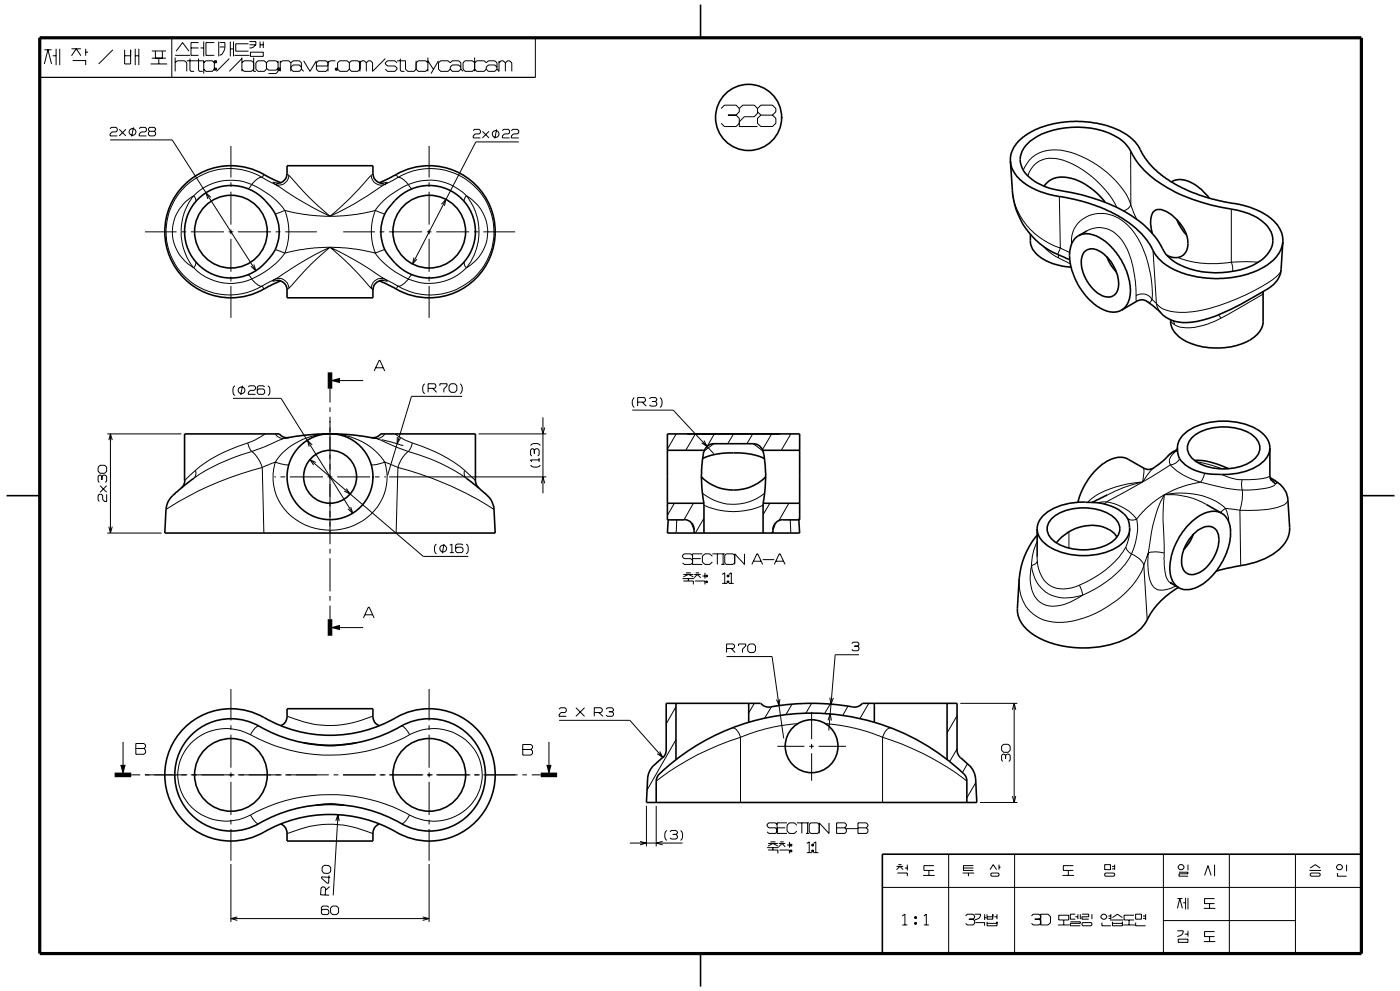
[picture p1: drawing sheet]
<svg xmlns="http://www.w3.org/2000/svg" width="297mm" height="210mm" viewBox="0 0 297 210" stroke-linecap="round" stroke-linejoin="round" font-family="sans-serif">
<g fill="none" stroke="#000" stroke-width=".21">
<path d="M8.4 8h105.1l-.1 8.4h-105zM9.4 10.5h1.5M9.4 13.5l.8-3 .7 3M11.2 11.8h.7M11.9 10.3v3.5M12.7 10.3v3.5M15.2 10.3h1.9M15.2 11.8l1-1.5 .9 1.5M15.4 12.8h2.8v1M18.2 10.3v1.5M18.2 11h.5M23.9 10.5l-3 3"/>
<path d="M26.4 11.8h1.3M26.4 10.5v3h1.3v-3M28.7 11.8h.7M28.7 10.3v3.5M29.4 10.3v3.5M31.9 13.5h3.5M32.2 12.3h3M32.2 10.8h3M32.9 10.8v1.5M33.6 12.3v1.2M34.4 10.8v1.5M36.4 8v8.4"/>
<path d="M37.1 11.7h3.2M37.1 13.3l.4-.4h1.6l.5 .4v1.8M37.1 12.2v2.9M37.3 10.8l1.4-1.8 1.3 1.8M39.6 12.9h3.6v2.7M40.3 12.4v2.5l.2 .2h.6M40.5 10.2h1.6M42.1 12.4v2.5l.2 .2h.7M42.1 9h-1.6v2.7h1.6M42.5 10.2h.7M43.2 13.3l.4-.4h1.4l.4 .4h.5v-.4h-.5v2h.5v-.5h-.5M43.2 14.6l.4 .5h1.4l.4-.5"/>
<path d="M43.2 8.8v3.1M45.4 9h-1.8v2.7h1.8M45.7 12.9v.4M45.7 14.4v.5M46.4 8.8v3.1M46.6 9h1.1a2.36 2.36 0 0 1-1.1 2.7M46.6 9.9h1.1M48.6 12.4l-2.7 2.7M48.8 8.8v3.1M48.8 10.4h.7M49.5 8.8v3.1M49.7 11.7h3.2"/>
<path d="M51.3 13.3l.4-.4h1.6l.5 .4M51.3 14.6l.4 .5h1.6l.5-.5M51.3 12.4l-2.7 2.7M51.3 12.2v2.9M52.7 9.3h-2.7v1.5h2.7M52.9 8.8h1.3v.7M52.9 9.5h1.3M53.1 11h2.7v.9h-2.7zM53.8 12.2v2.9h.4M54.2 9.5a1.44 1.44 0 0 1-1.3 .7M54.2 13.3l.5-.4h1.3l.5 .4v1.3l-.5 .5h-1.3l-.5-.5zM55.1 8.8v1.4"/>
<path d="M55.1 9.5h.7M55.8 8.8v1.4M56.5 13.3l.4-.4h1.6l.4 .4M56.5 14.4l.4 .5h1.6l.4-.5h.5M58.9 14.9h.5M58.9 12.9v2.2l-.4 .5h-1.6M59.2 14.4v.5M59.4 13.3l.5-.4h1.3l.4 .4M59.4 12.9v2.2M61.6 13.3v1.8M61.6 13.3l.5-.4h1.4l.4 .4v1.3M61.6 14.6l.5 .5h1.4l.4-.5"/>
<path d="M61.6 14.2l.5-.4h1.4l.4 .4M63.9 14.6l.4 .5M64.3 12.9l1.4 2.2 1.4-2.2M67.1 14h2.4M69.5 12.9v2.2M71.1 12.9h-1.1l-.5 .4-.4-.4h-1.6l-.4 .4v1.3l.4 .5h1.6l.4-.5M71.3 14.4v.5M71.5 14.6l.5 .5h1.6l.4-.5M74 13.3l-.4-.4h-1.6l-.5 .4v1.6h-.4v-.5h.4M74 13.3l.5-.4h1.3l.5 .4 .4-.4h.5l.4 .4M74 14.6l.5 .5h1.3l.5-.5M74 13.3v1.3"/>
<path d="M76.3 12.9v2.2M77.6 13.3v1.8M81.7 12.4l-2.8 2.7v-1.8l-.4-.4h-.4l-.5 .4M84.2 13.3l-.5-.4h-1.6l-.4 .4v.2l.4 .5h1.6l.5 .4v.2l-.5 .5h-1.6l-.4-.5M84.2 12.9h1.7v1.7l.5 .5h1.4l.4-.5M84.8 12.4v2.5l.2 .2h.7M88.2 12.9v1.7M88.2 13.3l.4-.4h1.6l.5 .4M88.2 14.6l.4 .5h1.6l.5-.5M90.7 12.2v2.9M90.7 12.9l1.1 1.7M92.9 12.9l-1.5 2.7"/>
<path d="M95.4 14.6l-.4 .5h-1.6l-.5-.5v-1.3l.5-.4h1.6l.4 .4 .4-.4h1.4l.5 .4v1.3M95.4 14.6l.4 .5h1.4l.5-.5M97.7 14.2l-.5-.4h-1.4l-.4 .4v.4M97.7 14.6l.4 .5M100.6 12.2v2.9M103 14.6l.5 .5h1.4l.4-.5M103 14.6l-.4 .5h-1.6l-.4-.5-.5 .5h-1.5l-.5-.5v-1.3l.5-.4h1.5l.5 .4 .4-.4h1.6l.4 .4 .5-.4h1.4l.4 .4v1.3M105.3 14.2l-.4-.4h-1.4l-.5 .4v.4M105.7 13.3l.5-.4h.4l.5 .4M105.7 12.9v2.2l-.4-.5M107.1 13.3l.5-.4h.4l.5 .4v1.8M107.1 13.3v1.8"/>
<path d="M23.3 29.6h13.2l17.7 27.8M23.3 27.3l.3-.3h1l.2 .3v.4l-.2 .2h-.9l-.4 .5v.4h1.5M25.3 27.4l1.4 1.4M26.7 27.4l-1.4 1.4M28.3 27l-.4 1.9M29.5 27.3l.3-.3h1l.2 .3v.4l-.2 .2h-.9l-.4 .5v.4h1.5M31.7 27.8l-.2-.3v-.2l.2-.3h1l.3 .3v.2l-.3 .3M31.7 27.8l-.2 .3v.4l.2 .3h1l.3-.3v-.4l-.3-.3M31.7 27.8h1M48.9 30.9v6.7M48.9 38.6v1M53.3 39.1a11 11 0 0 0-12.2 2.3"/>
<path d="M53.3 39.1a16.4 16.4 0 0 1 7.1 5.5M53.3 39.1l-.3 .5-.5 .4M55.6 37.6a13.4 13.4 0 0 0-20.4 11.5 13.4 13.4 0 0 0 20.4 11.5M55.6 37.6l2.8 1.5M55.6 37.6a2.74 2.74 0 0 0-2.3 1.5M55.9 37l-.3 .6M58.4 39.1a78.5 78.5 0 0 0 11.5 6.7M58.8 38.8l-.9-.2 .5 .5M60.8 36.7l.4 .5M61.2 37.2a76.7 76.7 0 0 0 8.7 8.6M61.2 37.2a2.13 2.13 0 0 1-2.8 1.9M78.7 37.2a80.1 80.1 0 0 1-8.8 8.6"/>
<path d="M78.7 37.2a2.14 2.14 0 0 0 2.8 1.9M79 36.7l-.3 .5M81.1 38.8l.9-.1-.5 .4M81.5 39.1a77 77 0 0 1-11.6 6.7M83.9 37l.4 .6M84.3 37.6a13.4 13.4 0 0 1 20.4 11.5 13.4 13.4 0 0 1-20.4 11.5M84.3 37.6l-2.8 1.5M84.3 37.6a2.76 2.76 0 0 1 2.2 1.5M86.5 39.1a16.4 16.4 0 0 0-7 5.5M86.5 39.1l.4 .6 .5 .3M86.5 39.1a11 11 0 0 1 12.3 2.3M90.9 30.9v6.7"/>
<path d="M90.9 38.6v1M100.3 27.7l.2-.3h1.1l.2 .3v.4l-.2 .3h-.9l-.4 .4v.4h1.5M102.2 27.8l1.4 1.4M103.6 27.8l-1.4 1.4M105.2 27.4l-.3 1.9M106.5 27.7l.2-.3h1l.3 .3v.4l-.3 .3h-.8l-.4 .4v.4h1.5M108.4 27.7l.3-.3h.9l.3 .3v.4l-.3 .3h-.8l-.4 .4v.4h1.5M109.9 30.1h-9.1l-13.4 25.8M152.8 23l.7-.7h2.5l.7 .7M152.8 26.1l.7 .7h2.5l.7-.7M154.3 24.4h1.7M156 24.4l.7 .7v1.7h3.8"/>
<path d="M156.7 23v.7l-.7 .7M156.7 23l.7-.7h2.5l.6 .7M160.5 23l.7-.7h2.5l.7 .7v.7l-.7 .7M160.5 23v1l-.6 .7h-2.2l-1 1.1M160.5 23.7l.7 .7M161.2 24.4h2.5M161.2 24.4l-.7 .7v1l.7 .7h2.5l.7-.7v-1l-.7-.7M216.9 36a6.6 6.6 0 0 1 7-4.2 20.3 20.3 0 0 1 13.3 7.4l1.5 2 .9 2.1M217.8 37.3a5.1 5.1 0 0 1 6.6-3.6 20.5 20.5 0 0 1 12.3 10.2M239.6 32v11.3M30.7 49.1h6.7M38.4 49.1h1.1"/>
<path d="M40.4 49.1h7.1M41.1 56.7a10.9 10.9 0 0 0 12.2 2.4M41.1 41.4a8.7 8.7 0 0 0 0 15.3M41.1 41.4l-.2 .3a12.3 12.3 0 0 0 .2 15M41.1 41.5a1.23 1.23 0 0 1 .3 1.3M41.4 55.4a1.35 1.35 0 0 1-.3 1.3M44.7 41.8l-1.1-.9 .5 1.3M48.4 49.1h1M48.9 40.6v7M48.9 48.6v1M48.9 50.6v7M48.9 58.6v1"/>
<path d="M50.4 49.1h7M52.5 58.2l.5 .4 .3 .5M53.3 59.1a2.72 2.72 0 0 0 2.3 1.5M53.8 56l.4 1.4-1-1M58.3 52.9l2.1 .7M58.4 59.1a2.13 2.13 0 0 1 2.8 1.9M58.4 59.1l-2.8 1.5M58.4 59.1l-.5 .5 .8-.2M58.4 49.1h1M60.4 44.6l-2.1 .7M60.4 44.6l5.3 1 4.2 .2M60.4 53.6a17.2 17.2 0 0 1-7.1 5.5"/>
<path d="M60.4 44.6a12.5 12.5 0 0 1 0 9M60.4 49.1h6.7M69.9 52.4a72.7 72.7 0 0 0-8.7 8.6M69.9 52.4a80.8 80.8 0 0 0-11.5 6.7M69.9 52.4l-4.7 .3-4.8 .9M69.9 52.4l4.5 .2 5.1 1M69.9 52.4a65.7 65.7 0 0 1 8.8 8.6M69.9 52.4a74.3 74.3 0 0 1 11.6 6.7M72.7 49.1h6.8M79.5 44.6l-4.1 .8-2.7 .3-2.8 .1M79.5 53.6a17.2 17.2 0 0 0 7 5.5M79.5 44.6l2 .7"/>
<path d="M79.5 44.6a12.4 12.4 0 0 0 0 9M80.4 49.1h1M81.5 59.1a2.15 2.15 0 0 0-2.8 1.9M81.5 59.1l2.8 1.5M81.5 59.1l.5 .5-.8-.2M81.5 52.9l-2 .7M82.5 49.1h6.9M86.5 59.1a2.88 2.88 0 0 1-2.2 1.5M87.4 58.2l-.3 .1-.6 .8M87.7 54.6l-.3 1.3 .9-1M90.5 49.1h.9M90.9 40.6v7"/>
<path d="M90.9 48.6v1M90.9 50.6v7M90.9 58.6v1M92.4 49.1h7M93.6 43.3l.9-1-.3 1.3M98.5 55.4a1.25 1.25 0 0 0 .3 1.3M98.8 56.7a11.1 11.1 0 0 1-12.3 2.4M98.8 41.4a8.7 8.7 0 0 1 0 15.3M98.8 41.4l-.2 .4a.79 .79 0 0 0-.1 1M98.8 41.4l.4 .5a12.3 12.3 0 0 1-.4 14.8M100.5 49.1h.9M102.4 49.1h6.8"/>
<path d="M214.5 40.4a14.2 14.2 0 0 0 10.2 12.1M221.1 52.2l.3 .3a9.9 9.9 0 0 0 2.8 2.1M224.2 54.6l2.6 1.3M224.4 54l-.2 .6M224.5 41.6l.2 10.9M224.7 52.5l2 1M224.7 52.5l-.5 1.4M227.1 51.6a5.9 5.9 0 0 1 6.7-6.4 9.2 9.2 0 0 1 7.3 5.2 24.3 24.3 0 0 1 3 13M230.3 48.9a5.6 5.6 0 0 1 7.4 1.9 18.7 18.7 0 0 1 3 10v1.9M236.5 57.5l.1 .1M239.6 43.3v.2a2.13 2.13 0 0 1-1.5 1.2M239.6 43.3l1.3 3.1"/>
<path d="M244.3 53l.8 11.3M249.6 54.5l1.9 .7 3 .6h3.6l2.8-.3M260.9 44.3v11.2M260.9 55.5l3.1-.1 2.7 .1M260.9 55.5l.3 1.3v.7M271.5 57.1l-.2 .6-.6 .7a42.2 42.2 0 0 1-18.1 7.6 11.1 11.1 0 0 1-6.6-.8l-.9-.9M48.9 60.6v6.7M55.6 60.6l.3 .6M61.2 61l-.4 .4M78.7 61l.3 .4M79.3 78.6l1-2.3h.2l1 2.3M79.6 77.9h1.6"/>
<path d="M84.3 60.6l-.4 .6M90.9 60.6v6.7M240.7 62.7v.8l.2 .3M240.7 62.7a2.38 2.38 0 0 1 3.4 .7M244.1 63.4l1 .9M244.1 63.4l-.4 .7-.6-.2M245.1 64.3l.3 1.2 .5 .7M248.1 67.9l.1 .3 .7 .6M248.6 67.9l.3 .8M258.2 66.7l.5 .7M258.7 67.4a14.3 14.3 0 0 1-8.6 1.9l-1.2-.5M267.6 62.2l-8.9 5.2"/>
<path d="M267.7 62.1v.1M267.7 61.8l-.1 .4M21.2 98.6h1l.4 .4v.8l-.4 .4h-1l-.4-.4v-.8zM22.7 91.9h15.7M23.1 93.2l.3-1.3 .4 1.3M23.4 91.9v21M41.4 99.6l-2.3 2.2M49.4 84.4h10.2l15.2 24.3M49.8 81.7a1.37 1.37 0 0 0 0 2.1M51.4 81.7l-.4 2M52.5 93.8l.3 .9 .5 .9M52.5 93.8a32.3 32.3 0 0 0-11.1 5.8"/>
<path d="M52.6 82l.3-.3h.9l.3 .3v.4l-.3 .3h-.8l-.4 .4v.4h1.5M53.3 95.6a43.1 43.1 0 0 0-12.2 5.7 1.65 1.65 0 0 0 .3-1.7M53.3 95.6a6.8 6.8 0 0 1 2.3 3.4M55.6 99a68.4 68.4 0 0 0-20.4 8.9M55.6 99l.3 13.9M56.1 82l-.3-.3h-1l-.3 .3v1.2l.3 .3h1l.3-.3v-.5l-.3-.3h-1l-.3 .3M56.2 91.9l-2.1 1.3-1.6 .6M56.8 81.7a1.38 1.38 0 0 1 0 2.1M58.3 91.9a2.1 2.1 0 0 0 2.1 .9l-7.1 2.8M58.4 97.9l-2.8 1.1M58.4 97.9a5.4 5.4 0 0 0 2.8 .5M65.7 97.4l24 20.5"/>
<path d="M66.2 94.2l-1-.9 .3 1.3M66.9 98l-1.2-.6 .8 1.1M69.9 91.9a13.6 13.6 0 0 0-11.5 6M69.9 82.3v3M69.9 86.3v1M69.9 88.3v27M69.9 80.6h7.1M70 91.9a13.5 13.5 0 0 1 11.5 6M80.9 93.1l4.6 1.3M81.5 97.9l2.8 1.1M81.5 97.9a10.7 10.7 0 0 1-5.5 12.9 12.5 12.5 0 0 1-17.5-6 10.6 10.6 0 0 1-.3-6.5l.2-.4M81.5 97.9a5 5 0 0 1-2.8 .5"/>
<path d="M81.5 91.9a1.9 1.9 0 0 1-2 .9l7 2.8M83.7 91.9l2.1 1.3 1.6 .6M84.2 92.6v1.4l.7-1.2M84.3 99a69 69 0 0 1 20.4 8.9M84.3 99l-.4 13.9M86.5 95.6a40.7 40.7 0 0 1 12.3 5.7 1.48 1.48 0 0 1-.3-1.7M86.5 95.6a6.4 6.4 0 0 0-2.2 3.4M87.4 93.8a32.7 32.7 0 0 1 11.1 5.8M87.4 93.8l-.3 1-.6 .8M90 81.3a1.43 1.43 0 0 0 0 2.1M90.7 82.3h1.4l.3-.3v-.4l-.3-.3h-1.4v1.8M91.7 82.3l.8 .8"/>
<path d="M93.2 81.7v-.4h1.5v.4l-.6 .7v.7M95.6 81.3h.8l.4 .4v1l-.4 .4h-.8l-.4-.4v-1zM97.5 81.3a1.45 1.45 0 0 1 0 2.1M98 84h-10.8l-5.1 16.7M98.5 99.6l2.3 2.2M101.4 91.9h14.4M112.4 98.5a1.37 1.37 0 0 0 2.1 0M112.4 94.4a1.38 1.38 0 0 1 2.1 0M113.2 95.3l.3-.3h.5l.3 .3v1l-.3 .3M113.2 95.3l-.2-.3h-.3l-.3 .3v1l.3 .3M113.2 95.3v.8M114.3 97.4h-1.9l.3 .4"/>
<path d="M114.3 97v.8M114.7 90.6l.4 1.3 .3-1.3M115.1 88.4v16.1M134 86.9h8.7l8.6 9.2M134.4 84.2a1.43 1.43 0 0 0 0 2.1M135.1 85.2h1.4l.3-.3v-.4l-.3-.3h-1.4v1.8M136.1 85.2l.8 .8M137.6 84.5l.3-.3h1l.3 .3v.2l-.3 .3M138.2 85h.7M138.9 85l.3 .3v.5l-.3 .2h-1l-.3-.2M139.9 84.2a1.43 1.43 0 0 1 0 2.1M143.3 91.9l-1.9 3.2"/>
<path d="M147.4 91.9l-2.1 3.5M149.2 93.3l.7 1.3-1.2-.8M151.3 94l-2.1 1.5M151.4 91.9l-1.5 2.6M155.4 91.9l-1.2 2.1M159.5 91.9l-1.2 2.1M159.6 94l2.1 1.5M163.5 91.9l-2 3.4M167.6 91.9l-2 3.5M242.4 99.1v.1a5.1 5.1 0 0 1-.3 2.9M244.6 99.1l-.8 .7-1.7 2.3M248 98.5a13.7 13.7 0 0 0 6.4 3.7"/>
<path d="M248 98.5l-5.9 3.6M249.1 95.6l-1.2 1.5-.1 .6 .2 .8M249.1 95.6l-.8 .4-.9 .8M249.4 95.5l-.3 .1M249.5 95.4l-.4 .2M249.5 95v.1M250 97.2a2.55 2.55 0 0 1-2 1.3M253.5 97.8l3.2 .7 2.3 .8M21.2 102.9l1.4 1.4M21.6 100.9l-.3-.3h-.3l-.2 .3v1l.2 .3M21.6 100.9l.3-.3h.4l.3 .3v1l-.3 .3M21.6 100.9v.7"/>
<path d="M22.6 104.7v1.5h-.4l-.4-.4v-.9l-.3-.2h-.5l-.2 .2v1l.2 .3M22.6 102.9l-1.4 1.4M22.7 112.9h11.5M23.1 111.5l.3 1.4 .4-1.4M58.1 101h.4M59.4 101h1M61.4 101h7M69.4 101h1M69.9 116.2v1.1M69.9 118.2v7.1M71.5 101h6.9M73.4 103.5l.8 1.1-1.3-.6"/>
<path d="M74.3 107.4l.5 1.3-1.1-.9M79.5 101h.9M81.4 101h.4M82.5 101h33.3M89.7 117.9h9.5M92.5 115.2a1.37 1.37 0 0 0 0 2.1M94.1 115.2l-.4 2M95.3 115.5l.5-.3v1.9M95.3 117.1h.9M98.1 115.5l-.3-.3h-.9l-.3 .3v1.3l.3 .3h.9l.3-.3v-.6l-.3-.3h-.9l-.3 .3M98.8 115.2a1.37 1.37 0 0 1 0 2.1M114.7 102.4l.4-1.4 .3 1.4"/>
<path d="M142.9 106.6l-1.5 2.5M143.4 110.1l-.1 2.8M144.6 119.2l.4 .3h1.4l.4-.3M146.5 110.7l.6 1.6M146.8 117.6l-.4-.3h-1.4l-.4 .3v.4l.4 .3h1.4l.4 .4M146.8 118.3h1.7M146.9 106.6l-2 3.5M148.8 117.3h-2v2.2h2M148.8 104.5a10.5 10.5 0 0 0 13.2 0M149.2 109.8l-1.8 3.1M149.2 107a15.2 15.2 0 0 0 12.5 0M151 117.8l-.6-.5h-1l-.6 .5v1.2l.6 .5h1l.6-.5"/>
<path d="M151 117.3h2.6M152 117.3v2.2M152.9 119.5h.7M153.2 117.3v2.2M155.7 117.6l-.4-.3h-1.4l-.3 .3v1.6l.3 .3h1.4l.4-.3M157.8 117.3v2.2l-2.1-2.2v2.2M159.3 119.5l1.1-2.2h.2l1 2.2M159.7 118.9h1.6M161.6 118.5h2.5M163.1 106.6l-1.4 2.4M163.8 112.4l-.3 .5M164.1 119.5l1-2.2h.2l1.1 2.2"/>
<path d="M164.4 118.9h1.6M164.4 110.7l-.6 1.6M167.2 106.6l-2.1 3.7M167.5 110.1l.1 2.8M169.5 109.6l-.3 .5M218.6 119.8a8.6 8.6 0 0 0 1.1 7 4.8 4.8 0 0 0 5.2 1.4l1.9-.6 2.6-1.5M218.6 119.8a7.1 7.1 0 0 0 8.8 6.7l2-.4M219.8 117.9v.9M219.8 114.7a11.6 11.6 0 0 0-1.2 5.2v-.1M219.8 118.8a1.43 1.43 0 0 1-1.2 1M219.8 118.8a5.9 5.9 0 0 0 4.2 5.8 8.3 8.3 0 0 0 4.7-.6M226.5 112.7v3.4"/>
<path d="M234.5 106.3l-.4 .5M234.5 106.3l-2 .2M234.5 106.3a9.5 9.5 0 0 1 6.4 3.7M238.6 115.9a19.9 19.9 0 0 1-9.9 8.1M238.6 115.9a2.35 2.35 0 0 0 1.2 1.4M238.9 109.7a1.76 1.76 0 0 0 2 .3M239.4 112.2l-.3 2.1-.5 1.6M239.8 117.4a17.7 17.7 0 0 1-7.9 7.4l-2.5 1.3M239.8 117.4a4.1 4.1 0 0 1 2.6 2.4M240.9 110a12 12 0 0 1-1.1 7.4M242.1 102.1a20.3 20.3 0 0 0-10.9 3.6l-.7 .7M242.1 102.1l-4.1 1.2-3.3 1.5"/>
<path d="M242.1 102.1l-7.6 4.2M242.4 119.8a17.2 17.2 0 0 1-7.6 8.6 18.6 18.6 0 0 1-11.7 3.3 7.9 7.9 0 0 1-7.1-8.2v-.9M242.4 119.8l.7 11.5M243.3 117.1a5.2 5.2 0 0 1 3.4 .1M243.3 117.1l-.9 2.7M243.3 117.1v.8a13.3 13.3 0 0 0 .8 5.8 2.45 2.45 0 0 0 3.3 1.1l1.8-.7M246.7 117.2v1.5a9.5 9.5 0 0 0 .7 4.1l.6 .6M246.8 104.8a51.4 51.4 0 0 0-.1 10.9v1.5M246.8 104.8a25.7 25.7 0 0 0-3.2 10.8l-.3 1.5M246.8 104.8l-3.2 2.2-1.5 1.4-1.2 1.6M246.8 104.8a16.4 16.4 0 0 1 8.8 2M246.8 104.8a15.5 15.5 0 0 1 12.3 2.3l.6 .6"/>
<path d="M254.4 102.2l-3.7 .8-1.9 .8-2 1M254.4 102.2a38.4 38.4 0 0 0 8.9 1.6M255.3 100.2l-.2 .8-.7 1.2M258.9 100.5l2 .8 2.3 .3M259.7 107.7l.5 1.5 .2 1.3M259.7 107.7l-1 .9M259.7 107.7l3.1 .4M262.8 108.1l.1 11.7M263.2 101.6l-.1 1.2 .2 1M263.3 103.8a10.9 10.9 0 0 1-.5 4.3M269.1 100.8l-.1 .1a12.4 12.4 0 0 1-5.8 .7M269.2 101.2l1.3 1 .1 .1-.3 .1"/>
<path d="M269.2 101.4l.5 .6 .6 .4M269.3 101.6l1 .8M270.3 102.4l-.5 .6-1.3 .4-2.5 .3-2.7 .1M272.9 105.8l-.1 .5a6 6 0 0 1-4 1.6l-2.4 .2h-3.6M69.9 126.2v1.1M69.9 128.3v2.8M69.9 132.9h7.1M77 130.9l1.1-2.3h.1l1.1 2.3M77.3 130.2h1.6M144.6 122.6h2.5M144.8 123.1h2.1v.7M144.8 121.7h2.1"/>
<path d="M144.8 122.2l1.1-.5 1 .5M145.4 121.3h1M145.9 122.6v.5M147.1 121.7h1.4M147.1 122.4l.7-.7 .7 .7M147.3 123.1h2.1v.7M147.4 121.3h.8M148.8 122h.6M149.4 121.3v1.3M149.6 123.1h.3v.3h-.3zM149.6 121.8h.3v.4h-.3zM149.7 121.8v.4"/>
<path d="M149.7 123.1v.3M153 121.7l.6-.4v2.3M153 123.6h1.1M154 139.1h9.6l2.5 17.3M154 137.4h1.4l.3-.3v-.4l-.3-.3h-1.4v1.8M154.1 123.1h.4v.3h-.4zM154.1 121.8h.4v.4h-.4zM154.3 121.8v.4M154.3 123.1v.3M154.5 123.6h1M154.5 121.7l.5-.4v2.3M155 137.4l.8 .8"/>
<path d="M156.5 136.8v-.4h1.5v.4l-.7 .7v.7M158.5 136.8l.4-.4h.8l.4 .4v1l-.4 .4h-.8l-.4-.4zM180.5 136.3l.3-.3h1l.2 .3v.3l-.2 .3M181.1 136.9h.7M181.8 136.9l.2 .2v.4l-.2 .3h-1l-.3-.3M182 138.7h-5l-1.4 16M228.7 124l.7 2.1M26.1 157.1v7M28.8 157.5h1.7l.4 .4v.3l-.4 .3 .4 .4v.5l-.4 .4h-1.7zM28.8 158.5h1.7M48.9 145.9v6.7M48.9 153.6v1"/>
<path d="M48.9 155.6v7M53.1 155.6a10.3 10.3 0 0 0-15.4 9 10.4 10.4 0 0 0 15.4 8M53.1 155.6a34.8 34.8 0 0 0 33.7 0M54.9 153.8h-.3l-.5 .4-1 1.4M60.8 151.8a23.4 23.4 0 0 0 13.6 1.4l4.6-1.4M85 153.8h.3l.7 .6 .8 1.2M86.8 155.6a10.3 10.3 0 0 1 15.3 7.8 10.2 10.2 0 0 1-15 9.4l-.3-.2M90.9 145.9v6.7M90.9 153.6v1M90.9 155.6v7M110.8 157.7h1.7l.4 .3v.4l-.4 .4 .4 .3v.5l-.4 .3h-1.7zM110.8 158.8h1.7"/>
<path d="M116.3 157.1v7M118.5 150.2l.3-.3h1l.2 .3v.4l-.2 .3h-.9l-.4 .4v.4h1.5M118.5 152.6h15l7 7.8M122 149.9l1.9 1.8M123.9 149.9l-1.9 1.8M125.9 150.9h1.4l.3-.3v-.4l-.3-.3h-1.4v1.8M126.9 150.9l.9 .8M128.4 150.2l.3-.3h1l.3 .3v.3l-.3 .2M129 150.7h.7M129.7 150.7l.3 .3v.5l-.3 .2h-1l-.3-.2M139.8 159.2l.7 1.2-1.2-.8M143.2 149.7l-2 3.6"/>
<path d="M143.2 156.7l-6.1 10.6M155.1 154.2a1.55 1.55 0 0 1 1.6 1.3l.2 .7M156.9 156.2v13.8M156.9 156.2a56.7 56.7 0 0 0-17.8 9.2M159.9 149l-1.2 2M163.5 149.7l-1.5 2.4M164.7 158.1h5.8M165.3 148.1l-.2 1.3-.6-1.2M167.8 149.1l-1.3 2.3M169.1 153.3l-5.5 .8-3.6 .9-3.1 1.2M171.5 158.1h1M172 150.8v5.8"/>
<path d="M172 157.6v1M172 159.6v5.8M172 149l-1.2 2.1M173.5 158.1h5.8M174.9 153.3l2.9 .3 3.5 .7 2.4 .6 3.3 1.3M175.5 152.6l.4-1.4 .3 1.4M175.9 147.7l.2 1.4 .5-1.3M175.9 149.1l-1.2 2M179.7 149.6l-1.1 1.9M184.1 149l-1.9 3.2M187 156.2a56.6 56.6 0 0 1 17.9 9.2M187 156.2v13.8"/>
<path d="M188.8 154.2a1.57 1.57 0 0 0-1.5 1.3l-.3 .7M202.8 151.6l-2.1 3.6M202.8 158.6l-1.5 2.7M203.5 149h12.1M212.7 157.6h1l.4 .5v.8l-.4 .4h-1l-.4-.4v-.8zM214.5 150.3l.4-1.3 .4 1.3M214.9 149v21M27.8 164.1h1.9M30.7 164.1h9M40.4 164.1h9.3M48.9 163.6v1M48.9 165.6v7"/>
<path d="M48.9 173.6v1M48.9 175.6v6.7M50.4 164.1h9.3M53.1 172.6l.9 1.4a.73 .73 0 0 0 .9 .4M53.1 172.6a35 35 0 0 1 33.7 0M60.4 164.1h9.3M60.8 176.4l.2 .1a21.7 21.7 0 0 1 15.2-.9l2.8 .8M70.7 164.1h1M71.2 173.9l.4-1.3 .3 1.3M71.6 172.6l-1 17.1M72.7 164.1h7M80.4 164.1h1.3"/>
<path d="M82.5 164.1h7.2M86.8 172.6l-1 1.5-.5 .4-.3-.1M90.5 164.1h1.2M90.9 163.6v1M90.9 165.6v7M90.9 173.6v1M90.9 175.6v6.7M92.4 164.1h7.3M100.5 164.1h1.2M102.4 164.1h7.3M110.7 164.1h1M112.7 164.1h1.9"/>
<path d="M133.5 178.6h11.1M135.6 178.2l1.4 .4-1.4 .3M137 170.7v8.6M139.1 170.7v8.6M140.4 178.2l-1.3 .4 1.3 .3M141.3 175.9a1.43 1.43 0 0 0 0 2.1M142 176.2l.3-.3h1l.3 .3v.3l-.3 .2M142.6 176.7h.7M143.3 176.7l.3 .3v.5l-.3 .2h-1l-.3-.2M144.2 175.9a1.43 1.43 0 0 1 0 2.1M162.6 176.2l.3 .3h1.4l.4-.3M162.6 179.5h2.4"/>
<path d="M162.8 178.7h2M162.8 179.2l1-.5 1 .5M163.3 178.3h1M163.8 179.5v.5M164.7 174.6l-.4-.3h-1.4l-.3 .3v.4l.3 .3h1.4l.4 .4M164.7 175.3h1.7M165 178.7h1.4M165 179.4l.7-.7 .7 .7M165.4 178.3h.7M166.8 179h.5M166.8 174.3h-2.1v2.2h2.1M167.3 178.3v1.2"/>
<path d="M167.5 178.8h.3v.4h-.3zM167.6 178.8v.4M168.9 174.8l-.5-.5h-1.1l-.5 .5v1.2l.5 .5h1.1l.5-.5M168.9 174.3h2.6M169.9 174.3v2.2M170.8 176.5h.7M171 178.6l.5-.3v2.3M171.2 174.3v2.2M172 178.8h.4v.4h-.4zM172.2 178.8v.4M172.4 178.6l.5-.3v2.3M173.6 174.6l-.3-.3h-1.5l-.3 .3v1.6l.3 .3h1.5l.3-.3"/>
<path d="M175.7 174.3v2.2l-2.1-2.2v2.2M177.3 174.3h1.7l.4 .3v.4l-.4 .3 .4 .4v.5l-.4 .3h-1.7zM177.3 175.3h1.7M179.4 175.5h2.4M181.8 174.3h1.8l.3 .3v.4l-.3 .3 .3 .4v.5l-.3 .3h-1.8zM181.8 175.3h1.8M205 161.8l-1 1.8M206.8 165.7l-1.9 3.3M207.7 170h7.9M213.1 160l-.3-.3h-.3l-.2 .3v1l.2 .3M213.1 160l.3-.3h.4l.3 .3v1l-.3 .3M213.1 160v.7"/>
<path d="M214.5 168.6l.4 1.4 .4-1.4M48.9 183v12.3M48.9 194.6h42M50.3 194.2l-1.4 .4 1.4 .3M68.3 183.6l.4-.3h1l.4 .5v.8l-.5 .4h-1l-.4-.5zM68.9 189.6l.1-1.4-.3-.3-.4-.1-.3 .3-.1 1.4 1.9 .1M69.7 192.2l-.3-.3h-1l-.3 .3v1.3l.3 .2h1l.3-.2v-.6l-.3-.3h-1l-.3 .3M69.7 185.4l-.1 1.7h-.3l-1.1-1.1v-.3l1.8 .1M69.9 187.8l-.9 .8M70.1 192.3l.4-.4h.8l.4 .4v1l-.4 .4h-.8l-.4-.4zM89.6 194.2l1.3 .4-1.3 .3M90.9 183v12.3"/>
<path d="M162.8 180h2v.8M165.2 180h2.1v.8M167.5 180h.3v.4h-.3zM167.6 180v.4M171 180.6h1M172 180h.4v.4h-.4zM172.2 180v.4M172.4 180.6h1M187 181h101.5v21h-101.5zM187 188h101.5M190 183.5h1.4M190 184.2l.7-.7 .7 .7"/>
<path d="M190.2 184.9h2.1v.7M190.4 183.1h.6M191.2 194l.6-.4v2.3M191.2 195.9h1.1M191.8 183.9h.5M192.3 183.1v1.3M193.8 195.4h.4v.3h-.4zM193.8 194.2h.4v.3h-.4zM194 194.2v.3M194 195.4v.3M195.6 185.4h2.5M195.8 195.9h1"/>
<path d="M195.8 194l.5-.4v2.3M196.8 184.4v1M197.9 183.3h-2.1v1.1h2.1M201 181v21M204 184.9h2.5M204.2 183.9h2.1M204.6 194l.4-.4h1.2l.3 .4v.4l-.3 .3M205.2 184.9v.7M205.3 194.7h.9M206.2 194.7l.3 .3v.6l-.3 .3h-1.2l-.4-.3M206.3 183.3h-2.1v1.1h2.1M206.5 193.6h1.3a1.11 1.11 0 0 1-1.3 1.3"/>
<path d="M206.7 195.4h2v.7M208.7 193.6v1.3M208.7 194.4h.3M209.2 194.2h1.2M209.2 193.6v1.1h1.2v-1.1M209.2 195.2v.9h2.1v-.9M209.2 195.6h2.1M209.8 184.2l.7-1.1 .7 1.1M210.1 184.9h1.4l.2 .2v.3l-.2 .2h-1.4l-.1-.2v-.3zM210.7 194.2h.6M211.3 193.6v1.1M211.7 183.1v1.1"/>
<path d="M211.7 183.7h.3M215 181v21M218.6 195.6l.3 .3h1.3l.3-.3M218.6 194l.3-.4h1.3l.3 .4M219.3 194.7h.9M220.2 194.7l.3 .3M220.5 193.6h1.6l.5 .6v1.2l-.5 .5h-1.6zM220.5 194.4l-.3 .3M224.2 195.9h2.5M224.4 193.8h2.1v1.1h-2.1zM225.2 185.4h2.4M225.4 194.9v1"/>
<path d="M226.4 184.4v1M226.8 195.2h2.1v.4h-2.1v.5h2.1M227.5 183.3h-2.2v1.1h2.2M227.9 194.2h.5M227.9 193.6h-1.1v1.1h1.1M228.4 193.6v1.1M228.9 193.6v1.1M229.3 193.6h1.4v.6h-1.4v.5h1.4M229.4 195.4h1.8l.2 .2v.3l-.2 .2h-1.8l-.1-.2v-.3zM231.4 193.6v1.1M233.5 195.4v.7h1.9M233.7 193.6h.5l.3 .4v.4l-.3 .3h-.5l-.4-.3v-.4z"/>
<path d="M234.1 183.1h1.2v1.1h-1.2zM234.3 184.9h1.7l.2 .2v.3l-.2 .2h-1.7l-.2-.2zM234.9 194.5h.5M234.9 194h.5M235.4 193.6v1.4M235.6 194.9h2.4M235.7 183.5h.5M235.7 184h.5M235.8 195.2v.9h2.1v-.9M235.8 195.6h2.1M235.8 194.4l1-.8 1.1 .8M236.2 183.1v1.1"/>
<path d="M238 195.9h2.5M239.3 194.9v1M240.3 193.8h-2.1v1.1h2.1M240.7 193.6h1.2v1.1h-1.2zM240.7 195.4v.7h2.1M242.2 194.5h.6M242.2 194h.6M242.8 193.6v1.3M246.5 195h28M246.5 181v21M249.5 197.1h1.2a1.12 1.12 0 0 1-1.2 1.3M249.5 190.3h1.1"/>
<path d="M249.5 192.4l.5-2.1 .6 2.1M249.7 198.9h2.1v.7h-2.1zM249.8 184.7h2v.4h-2v.5h2M250 183.1h.6l.3 .4v.4l-.3 .3h-.6l-.3-.3v-.4zM250.7 191.2h.5M251.1 197.9h.7M251.2 190.2v2.4M251.8 183.1v1.3M251.8 197.1v1.3M251.8 190.2v2.4M255.1 192.4h2.5M255.1 199.4h2.5"/>
<path d="M255.3 185.4l.7-2.1 .7 2.1M256.3 191.4v1M256.3 198.4v1M257.4 183.1v2.5M257.4 190.3h-2.1v1.1h2.1M257.4 197.3h-2.1v1.1h2.1M260.5 181v21M274.5 181v21M277.5 184.4h2.4M277.7 183.9l1-.8 1.1 .8M277.8 184.9h1.8l.2 .2v.3l-.2 .2h-1.8l-.1-.2v-.3zM283.4 184.9v.7h2"/>
<path d="M283.6 183.1h.5l.4 .4v.4l-.4 .3h-.5l-.3-.3v-.4zM285.4 183.1v1.4"/>
<circle cx="28.1" cy="28" r=".72"/>
<circle cx="105" cy="28.4" r=".72"/>
<circle cx="51.2" cy="82.7" r=".72"/>
<circle cx="93.9" cy="116.2" r=".72"/>
</g>
<g fill="none" stroke="#000" stroke-width=".34">
<path d="M148.5 1v7M55.9 37l3.6 1.7M56 37a14 14 0 0 0-21.1 12.1 14 14 0 0 0 21 12.1M60.8 35.1a4.6 4.6 0 0 1-.3 2.7l-.9 .9-1 .1M60.8 35.1h18.2M79 35.1a5.2 5.2 0 0 0 .3 2.7l.8 .8 .5 .2h.7M83.9 37l-3.5 1.7M83.9 37a14 14 0 0 1 21 12.8 14 14 0 0 1-22.1 10.8l-2.4-1.1M214.1 34.1v-.2a7.1 7.1 0 0 1 4.2-5.8l1.1-.6 2.5-1 2.8-.5 2-.3 4.2 .2 2.7 .4 1.9 .6 2.8 1.3 1.9 1.5 .8 .9 1.7 2.9 1.1 1.4 2.4 2.2 2 1.5 3.4 1.7 2.7 1.1 4 1.1 5.1 1 2.8 .9 1.6 .8 1.6 1.1 1.1 1.1 .6 .8a4.9 4.9 0 0 1 .8 3M214.1 34.1l.1 .3a7.7 7.7 0 0 0 4.7 5.5l3 1.2 2.6 .5M214.1 34.1l.4 6.3a16.3 16.3 0 0 0 11.3 14.2l.9 .4M216.2 33.8a6.3 6.3 0 0 0 4 5.2 13.8 13.8 0 0 0 4.8 1.4 34.8 34.8 0 0 1 17.3 7.1 18.4 18.4 0 0 1 4.8 6.3 12 12 0 0 0 7.7 3.8 17.2 17.2 0 0 0 12.4-2.4 5.7 5.7 0 0 0 2.5-4.3"/>
<path d="M221.3 39.4a4.7 4.7 0 0 1 5.3-1.7 13.4 13.4 0 0 1 7.6 5.2M239.6 32a9.1 9.1 0 0 0-5.8-4.3 18.6 18.6 0 0 0-14.6 1.6 5.8 5.8 0 0 0-3 4.5M239.6 32a18 18 0 0 0 8.6 8.2 40.4 40.4 0 0 0 14 4.3 9.9 9.9 0 0 1 7.2 4.6l.3 1.8M248.2 38.5a5.1 5.1 0 0 1 5.6 1l.7 .6 1.8 1.9M56.2 42.5a9.8 9.8 0 0 0-14.1-.5 9.8 9.8 0 0 0 0 14.1 9.8 9.8 0 0 0 14.1-.4M56.2 42.5a8.8 8.8 0 0 1 0 13.2M58.6 59.4a2.03 2.03 0 0 1 2.2 2M59.5 59.5l-3.6 1.7M70.7 52.7l-.1 .2M81.3 59.4a2.03 2.03 0 0 0-2.3 2M83.7 42.5a9.8 9.8 0 0 1 14.4-.1 9.8 9.8 0 0 1-1.1 14.4 9.8 9.8 0 0 1-14.2-2.2 8.7 8.7 0 0 1 .9-12.1zM218.4 49.6v1.4a5.2 5.2 0 0 0 3.6 4.4l2.1 .7 2.9 .5"/>
<path d="M224.5 41.6l3.2 .6 3.4 .9 3.1 1.2 3.5 1.8 2.2 1.6 2.2 2 1.6 2.1 1 1.9 1.6 1.8 2.3 1.5 2.7 1.1 2.5 .6 2.7 .3h2.8l2.4-.3 2.8-.7 2.3-.9 1.8-1 1.6-1.4a6.1 6.1 0 0 0 1.7-3.5M228.6 50a5 5 0 0 1 5.3 .9l2.1 1.9 1 1.3 .9 1.6a10.8 10.8 0 0 1 1.3 8.1 3.6 3.6 0 0 1-1.5 1.9M228.6 50a5 5 0 0 0-1.9 5.2l.4 1.9 .4 1.2a12.4 12.4 0 0 0 7.3 7.7 4 4 0 0 0 2.9-.3M229.7 53.4a2.66 2.66 0 0 1 3.7 0 8.1 8.1 0 0 1 3.5 8.1 2.27 2.27 0 0 1-3.6 .9 8.2 8.2 0 0 1-4-7.9zM230.3 48.9l-1.7 1.1M234.6 54.4a9.1 9.1 0 0 0 2 3.2M244.2 49.4a6.5 6.5 0 0 1 .1-4.4 2.15 2.15 0 0 1 3-.2 8.7 8.7 0 0 1 4.5 6.8 2.78 2.78 0 0 1-1.5 2.7 2.78 2.78 0 0 1-3-.2M249.4 46.5a9.1 9.1 0 0 0 2.1 3.2M271.9 51.2l-.4 5.9a5.1 5.1 0 0 1-2.7 4l-1.1 .7a51.2 51.2 0 0 1-12.9 6 9 9 0 0 1-8.3-1 14 14 0 0 0-4.2-3.3h-.6l-.8 .3-3.2 1.9M60.8 61.4v1.7h18.2v-1.7M267.7 61.7v6.3a5.3 5.3 0 0 1-3.7 4.5l-2.1 .7-3.2 .5-3.4-.2-2.3-.6a6.6 6.6 0 0 1-4.9-4.2v-1M59.2 91.9h-20.1v9.9"/>
<path d="M59.2 91.9l.9 .7 1.1 .1M60.4 92.8l4.3-.6 5-.3 5.1 .2 4.7 .7M80.7 91.9l-.9 .7-1.1 .1M80.7 91.9h20.1v9.9M141.4 95.4h7.9M148.9 97.2a14.7 14.7 0 0 1 7.8-1.3l2.9 .4 2.4 .9M149 96.2l-.2 2.2a33.1 33.1 0 0 0 .4 8.2M149.3 95.4l-.3 .8M151.3 94h8.3a2.16 2.16 0 0 1 2 1.4M151.3 94a2.11 2.11 0 0 0-2 1.4M161.9 96.2l.2 2.1a28.2 28.2 0 0 1-.4 8.3M169.5 95.4h-7.9l.3 .8"/>
<path d="M249.5 95.2l-1.6 1a12 12 0 0 1-4.2 3.2l-1.1-.1-3.5-2a5.2 5.2 0 0 0-5.5 1l-1 .9a14.6 14.6 0 0 0-4.2 7.2M249.5 94.9v.2M249.5 94.9l-.2 .8M252.5 92.8a10 10 0 0 1 8.3-2.3 7.6 7.6 0 0 1 5.8 2.9 2.96 2.96 0 0 1-1.1 4.1 11.5 11.5 0 0 1-12.4 0 3 3 0 0 1-.6-4.7zM253.2 97.5a13.8 13.8 0 0 1 7.2 1.8M269.1 94.9a5.2 5.2 0 0 0-3.5-4.4 15.2 15.2 0 0 0-14.1 .9 4.6 4.6 0 0 0-2 3.5M269.1 94.9a4.9 4.9 0 0 1-2.9 4 17.8 17.8 0 0 1-10.6 1.4 7.7 7.7 0 0 1-5.8-3.5l-.3-1.7M269.1 94.9v5.9M1.4 105h7M39.2 101.8l-.2 .7-.6 .9M41.1 101.3l-2.4 1.9a10.3 10.3 0 0 0-3.3 3.6l-.2 1.1-.3 5h70l-.3-5.5-.5-1.5-.8-.9M98.8 101.3l4.6 3.7"/>
<path d="M100.8 101.8l.1 .7 .6 .9M141.4 106.6h7.8M141.6 110.1l-.2 2.8h28.1l-.2-2.8M145 110.1h-3.6v-18.2h28.1v18.2h-3.6a2.24 2.24 0 0 0-2.1 2.8M145 110.1a2.22 2.22 0 0 1 2.1 2.8M148.6 101a9.6 9.6 0 0 0 13.7 0M149.2 106.6v6.3M161.7 106.6h7.8M161.7 106.6v6.3M219.8 113.4a16.4 16.4 0 0 0-3.8 9.2l-.4 6.3a6.1 6.1 0 0 0 3.1 5.3 21.4 21.4 0 0 0 17.7 2 10.8 10.8 0 0 0 6.7-5M219.8 112v5.9M222.8 110a10.3 10.3 0 0 1 9.2-2.2 7.1 7.1 0 0 1 4.9 2.8 3 3 0 0 1-1.1 4 11.3 11.3 0 0 1-12.7-.2 2.94 2.94 0 0 1-.3-4.4z"/>
<path d="M230 106.3a13.1 13.1 0 0 0-8.9 2.9 4 4 0 0 0-1.3 2.8M230 106.4a10.8 10.8 0 0 1 8.6 2.9 4.3 4.3 0 0 1 .8 2.7M234.7 104.8l-3.3 1.6M236.7 113.8l-.2-.3a6.1 6.1 0 0 0-6-2.2 9.6 9.6 0 0 0-6.6 3.7M239.4 112a4.9 4.9 0 0 1-2.9 4 14.5 14.5 0 0 1-15.2-1 4.2 4.2 0 0 1-1.5-3M239.4 112v.2M252.7 113.3a4.6 4.6 0 0 1 4.1-1.7 2.94 2.94 0 0 1 1.4 3.5 8.2 8.2 0 0 1-4.8 6.5 2.22 2.22 0 0 1-3-2.3 8.4 8.4 0 0 1 2.3-6zM252.9 113.2a8.2 8.2 0 0 1-2 3.2M255.7 106.9l3.2 1.8M258.9 108.7a5.4 5.4 0 0 0-5.8 1.4l-.4 .3a13.5 13.5 0 0 0-4.7 11.3 4 4 0 0 0 1.8 2.8M258.9 108.7a5.1 5.1 0 0 1 1.8 5.4 14 14 0 0 1-7 10.3 4.3 4.3 0 0 1-3.9 .1M262.9 119.8l-5.2 1.1"/>
<path d="M269.1 100.8l.3 .9M269.2 101.2a5.9 5.9 0 0 1 3.7 4.2l.4 6.3a6 6 0 0 1-2.9 5.2 16.7 16.7 0 0 1-7.5 2.9M288.5 105h7M248 123.5h.1M248 123.5l1.8 1M249.7 124.4a16.4 16.4 0 0 0-6.6 6.9M38.5 154.7a14.3 14.3 0 0 1 18.5-2.1 28 28 0 0 0 27.7-1 14 14 0 0 1 20.2 13.6 14 14 0 0 1-22 10.4 28.3 28.3 0 0 0-27.7 1 14 14 0 0 1-17.4-4 14 14 0 0 1 .7-17.9zM40.5 155.7a12.2 12.2 0 0 1 15.6-1.3 30.1 30.1 0 0 0 29.6-1 11.9 11.9 0 0 1 17.2 11.1 11.9 11.9 0 0 1-17.9 9.9 30.3 30.3 0 0 0-30.8 .4 11.9 11.9 0 0 1-14.9-3.7 11.9 11.9 0 0 1 1.2-15.4zM59.5 153.7l1-.8a4.2 4.2 0 0 0 .3-2.8h18.2a3.6 3.6 0 0 0 .7 3.2l.7 .4M64.3 157.3a30.3 30.3 0 0 0 8.8 .4l2.4-.4M141.2 158.8l-.1 .8-.6 .9M143.3 149v11.9"/>
<path d="M158.7 149v4M161.2 149h-20v9.9M161.2 149a2.56 2.56 0 0 0 3 .6 51.5 51.5 0 0 1 16.9 .2l1.1-.3 .5-.5h20.1v9.9M185.3 153a46 46 0 0 1 19.2 11.2l.4 1.2v4.6M185.3 149v4M185.3 153a46.6 46.6 0 0 0-45.8 11.2l-.4 1.2v4.6M200.7 149v11.9M202.8 158.8a2.62 2.62 0 0 0 1.5 2.3l.4 .4a4.8 4.8 0 0 1 2 3.5l.3 5h-70l.2-5a5.8 5.8 0 0 1 2.7-4l.5-.5M59.5 174.5l1 .8 .3 1.1M67.1 170.5l3.1-.2 2.7 .2M80.4 174.5l-1 .8a4.1 4.1 0 0 0-.4 2.8h-18.2v-1.7M288.5 180.9h-101.5v21.1"/>
<path d="M148.5 202v7"/>
<circle cx="158.6" cy="24.9" r="7"/>
<circle cx="48.9" cy="49.1" r="7.7"/>
<circle cx="91" cy="49.1" r="7.7"/>
<circle cx="69.9" cy="101" r="9.1"/>
<circle cx="70" cy="101" r="5.6"/>
<circle cx="172" cy="158.1" r="5.6"/>
<circle cx="48.9" cy="164.1" r="7.7"/>
<circle cx="91" cy="164.1" r="7.7"/>
</g>
<path d="M288.5 8h-280.1v194h280.1v-194" fill="none" stroke="#000" stroke-width=".68" stroke-linecap="butt"/>
<path d="M69.9 78.9v3.4M69.9 131.2v3.5M24.3 164.1h3.5M114.6 164.1h3.5" fill="none" stroke="#000" stroke-width=".97" stroke-linecap="butt"/>
<path d="M69.9 80.6l2.1-.6v1.2zM69.9 132.9l2.1-.6v1.2zM25.5 162h1.1l-.5 2.1zM115.8 162h1.1l-.6 2.1z" fill="#000"/>
</svg>
